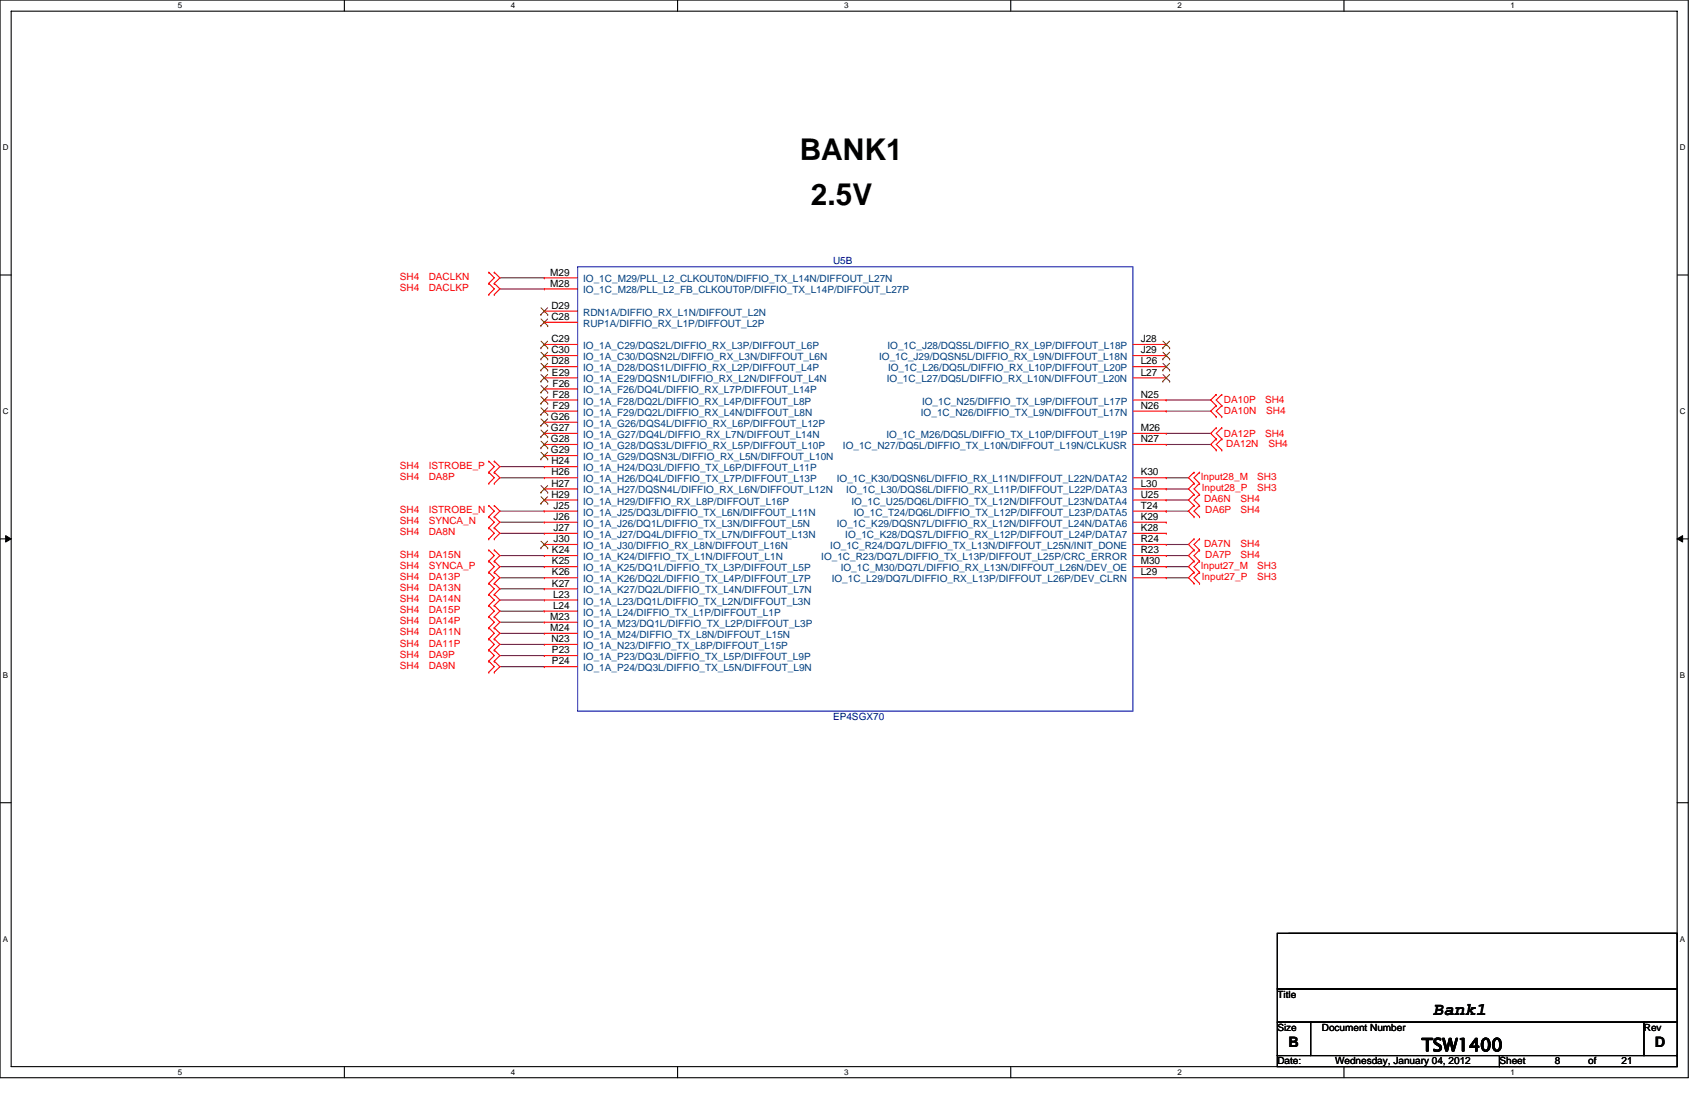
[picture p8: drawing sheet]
<svg xmlns="http://www.w3.org/2000/svg" width="432mm" height="279mm" viewBox="0 0 432 279" stroke-linecap="round" stroke-linejoin="round" font-family="sans-serif">
<defs><g id="words">
<g font-size="7.6">
<text x="203" y="40.7">BANK1</text>
<text x="205.8" y="52">2.5V</text>
</g>
<g font-size="4.5">
<text x="363.7" y="257.6">Bank1</text>
<text x="360.9" y="266.7">TSW1400</text>
</g>
<g font-size="3.7">
<text x="327.1" y="265.6">B</text>
<text x="420.1" y="265.6">D</text>
</g>
<g font-size="2.5" fill="#f00">
<text x="101.5" y="71.1">SH4</text>
<text x="108.8" y="71.1">DACLKN</text>
<text x="101.5" y="73.9">SH4</text>
<text x="108.8" y="73.9">DACLKP</text>
<text x="310.7" y="102.3">DA10P</text>
<text x="310.7" y="105.2">DA10N</text>
<text x="321.1" y="102.3">SH4</text>
<text x="321.4" y="105.2">SH4</text>
<text x="310.7" y="110.8">DA12P</text>
<text x="311.3" y="113.3">DA12N</text>
<text x="321.1" y="110.8">SH4</text>
<text x="322" y="113.3">SH4</text>
<text x="101.5" y="119">SH4</text>
<text x="108.8" y="119">ISTROBE_P</text>
<text x="101.5" y="121.8">SH4</text>
<text x="108.8" y="121.8">DA8P</text>
<text x="304.8" y="121.8">Input28_M</text>
<text x="305.1" y="124.6">Input28_P</text>
<text x="319.2" y="124.6">SH3</text>
<text x="319.2" y="121.8">SH3</text>
<text x="101.5" y="130.3">SH4</text>
<text x="108.8" y="130.3">ISTROBE_N</text>
<text x="305.6" y="127.4">DA6N</text>
<text x="305.9" y="130.3">DA6P</text>
<text x="314.9" y="127.4">SH4</text>
<text x="314.9" y="130.3">SH4</text>
<text x="101.5" y="135.9">SH4</text>
<text x="101.5" y="133.1">SH4</text>
<text x="108.8" y="135.9">DA8N</text>
<text x="108.8" y="133.1">SYNCA_N</text>
<text x="101.5" y="141.5">SH4</text>
<text x="108.8" y="141.5">DA15N</text>
<text x="305.6" y="138.7">DA7N</text>
<text x="305.9" y="141.5">DA7P</text>
<text x="314.9" y="138.7">SH4</text>
<text x="314.9" y="141.5">SH4</text>
<text x="101.5" y="147.2">SH4</text>
<text x="101.5" y="150">SH4</text>
<text x="101.5" y="144.4">SH4</text>
<text x="108.8" y="147.2">DA13P</text>
<text x="108.8" y="150">DA13N</text>
<text x="108.8" y="144.4">SYNCA_P</text>
<text x="304.8" y="144.4">Input27_M</text>
<text x="305.1" y="147.2">Input27_P</text>
<text x="319.2" y="147.2">SH3</text>
<text x="319.2" y="144.4">SH3</text>
<text x="101.5" y="152.8">SH4</text>
<text x="101.5" y="155.6">SH4</text>
<text x="108.8" y="152.8">DA14N</text>
<text x="108.8" y="155.6">DA15P</text>
<text x="101.5" y="158.5">SH4</text>
<text x="101.5" y="161.3">SH4</text>
<text x="108.8" y="158.5">DA14P</text>
<text x="108.8" y="161.3">DA11N</text>
<text x="101.5" y="164.1">SH4</text>
<text x="101.5" y="166.9">SH4</text>
<text x="108.8" y="164.1">DA11P</text>
<text x="108.8" y="166.9">DA9P</text>
<text x="101.5" y="169.7">SH4</text>
<text x="108.8" y="169.7">DA9N</text>
</g>
<g font-size="2.5">
<text x="139.7" y="69.9">M29</text>
<text x="139.7" y="72.7">M28</text>
<text x="140" y="78.4">D29</text>
<text x="140" y="81.2">C28</text>
<text x="140" y="86.8">C29</text>
<text x="140" y="89.6">C30</text>
<text x="289.6" y="89.6">J29</text>
<text x="289.6" y="86.8">J28</text>
<text x="140" y="92.5">D28</text>
<text x="140.1" y="95.3">E29</text>
<text x="289.6" y="95.3">L27</text>
<text x="289.6" y="92.5">L26</text>
<text x="140.3" y="98.1">F26</text>
<text x="140.3" y="100.9">F28</text>
<text x="289.6" y="100.9">N25</text>
<text x="139.8" y="106.6">G26</text>
<text x="140.3" y="103.7">F29</text>
<text x="289.6" y="103.7">N26</text>
<text x="139.8" y="109.4">G27</text>
<text x="139.8" y="112.2">G28</text>
<text x="289.6" y="109.4">M26</text>
<text x="289.6" y="112.2">N27</text>
<text x="139.8" y="115">G29</text>
<text x="140" y="117.8">H24</text>
<text x="140" y="120.7">H26</text>
<text x="140" y="123.5">H27</text>
<text x="289.6" y="123.5">L30</text>
<text x="289.6" y="120.7">K30</text>
<text x="140" y="126.3">H29</text>
<text x="140.5" y="129.1">J25</text>
<text x="140.5" y="131.9">J26</text>
<text x="289.6" y="126.3">U25</text>
<text x="289.6" y="129.1">T24</text>
<text x="289.6" y="131.9">K29</text>
<text x="140.5" y="134.7">J27</text>
<text x="140.5" y="137.6">J30</text>
<text x="289.6" y="137.6">R24</text>
<text x="289.6" y="134.7">K28</text>
<text x="140.1" y="140.4">K24</text>
<text x="140.1" y="143.2">K25</text>
<text x="289.6" y="143.2">M30</text>
<text x="289.6" y="140.4">R23</text>
<text x="140.1" y="146">K26</text>
<text x="140.1" y="148.8">K27</text>
<text x="289.6" y="146">L29</text>
<text x="140.4" y="151.7">L23</text>
<text x="140.4" y="154.5">L24</text>
<text x="139.7" y="157.3">M23</text>
<text x="139.7" y="160.1">M24</text>
<text x="140" y="162.9">N23</text>
<text x="140.1" y="165.8">P23</text>
<text x="140.1" y="168.6">P24</text>
<text x="324.3" y="253.2">Title</text>
<text x="324.3" y="261.6">Size</text>
<text x="335.5" y="261.6">Document Number</text>
<text x="417.3" y="261.6">Rev</text>
<text x="324.3" y="270.1">Date:</text>
<text x="338.9" y="270.1">Wednesday, January 04, 2012</text>
<text x="380.6" y="270.1">Sheet</text>
<text x="394.7" y="270.1">8</text>
<text x="403.2" y="270.1">of</text>
<text x="411.6" y="270.1">21</text>
</g>
<g font-size="2.5" fill="#004080">
<text x="148" y="71.6">IO_1C_M29/PLL_L2_CLKOUT0N/DIFFIO_TX_L14N/DIFFOUT_L27N</text>
<text x="148" y="74.5">IO_1C_M28/PLL_L2_FB_CLKOUT0P/DIFFIO_TX_L14P/DIFFOUT_L27P</text>
<text x="148" y="80.1">RDN1A/DIFFIO_RX_L1N/DIFFOUT_L2N</text>
<text x="148" y="82.9">RUP1A/DIFFIO_RX_L1P/DIFFOUT_L2P</text>
<text x="148" y="88.6">IO_1A_C29/DQS2L/DIFFIO_RX_L3P/DIFFOUT_L6P</text>
<text x="225.3" y="88.6">IO_1C_J28/DQS5L/DIFFIO_RX_L9P/DIFFOUT_L18P</text>
<text x="148" y="91.4">IO_1A_C30/DQSN2L/DIFFIO_RX_L3N/DIFFOUT_L6N</text>
<text x="148" y="94.2">IO_1A_D28/DQS1L/DIFFIO_RX_L2P/DIFFOUT_L4P</text>
<text x="223.2" y="91.4">IO_1C_J29/DQSN5L/DIFFIO_RX_L9N/DIFFOUT_L18N</text>
<text x="225.4" y="94.2">IO_1C_L26/DQ5L/DIFFIO_RX_L10P/DIFFOUT_L20P</text>
<text x="148" y="97">IO_1A_E29/DQSN1L/DIFFIO_RX_L2N/DIFFOUT_L4N</text>
<text x="148" y="99.8">IO_1A_F26/DQ4L/DIFFIO_RX_L7P/DIFFOUT_L14P</text>
<text x="225.1" y="97">IO_1C_L27/DQ5L/DIFFIO_RX_L10N/DIFFOUT_L20N</text>
<text x="148" y="102.7">IO_1A_F28/DQ2L/DIFFIO_RX_L4P/DIFFOUT_L8P</text>
<text x="148" y="105.5">IO_1A_F29/DQ2L/DIFFIO_RX_L4N/DIFFOUT_L8N</text>
<text x="233.8" y="105.5">IO_1C_N26/DIFFIO_TX_L9N/DIFFOUT_L17N</text>
<text x="234.1" y="102.7">IO_1C_N25/DIFFIO_TX_L9P/DIFFOUT_L17P</text>
<text x="148" y="108.3">IO_1A_G26/DQS4L/DIFFIO_RX_L6P/DIFFOUT_L12P</text>
<text x="148" y="111.1">IO_1A_G27/DQ4L/DIFFIO_RX_L7N/DIFFOUT_L14N</text>
<text x="148" y="113.9">IO_1A_G28/DQS3L/DIFFIO_RX_L5P/DIFFOUT_L10P</text>
<text x="214" y="113.9">IO_1C_N27/DQ5L/DIFFIO_TX_L10N/DIFFOUT_L19N/CLKUSR</text>
<text x="225" y="111.1">IO_1C_M26/DQ5L/DIFFIO_TX_L10P/DIFFOUT_L19P</text>
<text x="148" y="116.8">IO_1A_G29/DQSN3L/DIFFIO_RX_L5N/DIFFOUT_L10N</text>
<text x="148" y="119.6">IO_1A_H24/DQ3L/DIFFIO_TX_L6P/DIFFOUT_L11P</text>
<text x="148" y="122.4">IO_1A_H26/DQ4L/DIFFIO_TX_L7P/DIFFOUT_L13P</text>
<text x="148" y="125.2">IO_1A_H27/DQSN4L/DIFFIO_RX_L6N/DIFFOUT_L12N</text>
<text x="212.4" y="122.4">IO_1C_K30/DQSN6L/DIFFIO_RX_L11N/DIFFOUT_L22N/DATA2</text>
<text x="214.8" y="125.2">IO_1C_L30/DQS6L/DIFFIO_RX_L11P/DIFFOUT_L22P/DATA3</text>
<text x="148" y="128">IO_1A_H29/DIFFIO_RX_L8P/DIFFOUT_L16P</text>
<text x="148" y="130.9">IO_1A_J25/DQ3L/DIFFIO_TX_L6N/DIFFOUT_L11N</text>
<text x="216.1" y="128">IO_1C_U25/DQ6L/DIFFIO_TX_L12N/DIFFOUT_L23N/DATA4</text>
<text x="216.7" y="130.9">IO_1C_T24/DQ6L/DIFFIO_TX_L12P/DIFFOUT_L23P/DATA5</text>
<text x="148" y="133.7">IO_1A_J26/DQ1L/DIFFIO_TX_L3N/DIFFOUT_L5N</text>
<text x="148" y="136.5">IO_1A_J27/DQ4L/DIFFIO_TX_L7N/DIFFOUT_L13N</text>
<text x="212.4" y="133.7">IO_1C_K29/DQSN7L/DIFFIO_RX_L12N/DIFFOUT_L24N/DATA6</text>
<text x="214.6" y="136.5">IO_1C_K28/DQS7L/DIFFIO_RX_L12P/DIFFOUT_L24P/DATA7</text>
<text x="148" y="139.3">IO_1A_J30/DIFFIO_RX_L8N/DIFFOUT_L16N</text>
<text x="148" y="142.1">IO_1A_K24/DIFFIO_TX_L1N/DIFFOUT_L1N</text>
<text x="208.5" y="142.1">IO_1C_R23/DQ7L/DIFFIO_TX_L13P/DIFFOUT_L25P/CRC_ERROR</text>
<text x="210.8" y="139.3">IO_1C_R24/DQ7L/DIFFIO_TX_L13N/DIFFOUT_L25N/INIT_DONE</text>
<text x="148" y="144.9">IO_1A_K25/DQ1L/DIFFIO_TX_L3P/DIFFOUT_L5P</text>
<text x="148" y="147.8">IO_1A_K26/DQ2L/DIFFIO_TX_L4P/DIFFOUT_L7P</text>
<text x="211.1" y="147.8">IO_1C_L29/DQ7L/DIFFIO_RX_L13P/DIFFOUT_L26P/DEV_CLRN</text>
<text x="213.4" y="144.9">IO_1C_M30/DQ7L/DIFFIO_RX_L13N/DIFFOUT_L26N/DEV_OE</text>
<text x="148" y="150.6">IO_1A_K27/DQ2L/DIFFIO_TX_L4N/DIFFOUT_L7N</text>
<text x="148" y="153.4">IO_1A_L23/DQ1L/DIFFIO_TX_L2N/DIFFOUT_L3N</text>
<text x="148" y="156.2">IO_1A_L24/DIFFIO_TX_L1P/DIFFOUT_L1P</text>
<text x="148" y="159">IO_1A_M23/DQ1L/DIFFIO_TX_L2P/DIFFOUT_L3P</text>
<text x="148" y="161.9">IO_1A_M24/DIFFIO_TX_L8N/DIFFOUT_L15N</text>
<text x="148" y="164.7">IO_1A_N23/DIFFIO_TX_L8P/DIFFOUT_L15P</text>
<text x="148" y="167.5">IO_1A_P23/DQ3L/DIFFIO_TX_L5P/DIFFOUT_L9P</text>
<text x="148" y="170.3">IO_1A_P24/DQ3L/DIFFIO_TX_L5N/DIFFOUT_L9N</text>
</g>
<g font-size="2.5" fill="#000080">
<text x="211.5" y="67.1">U5B</text>
<text x="211.5" y="182.7">EP4SGX70</text>
</g>
<g font-size="2">
<text x="45.1" y="2.1">5</text>
<text x="129.7" y="2.1">4</text>
<text x="214.3" y="2.1">3</text>
<text x="298.9" y="2.1">2</text>
<text x="383.5" y="2.1">1</text>
<text x=".7" y="38.1">D</text>
<text x="426.5" y="38.1">D</text>
<text x=".7" y="105.1">C</text>
<text x="426.5" y="105.1">C</text>
<text x=".7" y="172">B</text>
<text x="426.5" y="172">B</text>
<text x=".7" y="239">A</text>
<text x="426.5" y="239">A</text>
<text x="45.1" y="272.8">5</text>
<text x="129.7" y="272.8">4</text>
<text x="214.3" y="272.8">3</text>
<text x="298.9" y="272.8">2</text>
<text x="383.5" y="272.8">1</text>
</g>
</g></defs>
<path d="M0 0h428.6v273.5h-428.6zM2.8 2.8h422.9v267.9h-422.9z" fill="none" stroke="#000" stroke-width=".28"/>
<g fill="#fff">
<path d="M45.1 .3h1.1v2.3h-1.1z"/>
<path d="M45.1 271h1.1v2.2h-1.1z"/>
</g>
<path d="M87.4 0v2.8M87.4 270.7v2.8" fill="none" stroke="#000" stroke-width=".28"/>
<g fill="#fff">
<path d="M129.7 .3h1.1v2.3h-1.1z"/>
<path d="M129.7 271h1.1v2.2h-1.1z"/>
</g>
<path d="M172 0v2.8M172 270.7v2.8" fill="none" stroke="#000" stroke-width=".28"/>
<g fill="#fff">
<path d="M214.3 .3h1.1v2.3h-1.1z"/>
<path d="M214.3 271h1.1v2.2h-1.1z"/>
</g>
<path d="M256.6 0v2.8M256.6 270.7v2.8" fill="none" stroke="#000" stroke-width=".28"/>
<g fill="#fff">
<path d="M298.9 .3h1.1v2.3h-1.1z"/>
<path d="M298.9 271h1.1v2.2h-1.1z"/>
</g>
<path d="M341.2 0v2.8M341.2 270.7v2.8" fill="none" stroke="#000" stroke-width=".28"/>
<g fill="#fff">
<path d="M383.5 .3h1.1v2.3h-1.1z"/>
<path d="M383.5 271h1.1v2.2h-1.1z"/>
<path d="M.7 36.3h1.5v2.3h-1.5z"/>
<path d="M426.5 36.3h1.4v2.3h-1.4z"/>
<path d="M.7 103.3h1.5v2.2h-1.5z"/>
<path d="M426.5 103.3h1.4v2.2h-1.4z"/>
</g>
<path d="M0 69.8h2.8M425.7 69.8h2.9" fill="none" stroke="#000" stroke-width=".28"/>
<g fill="#fff">
<path d="M.7 170.2h1.4v2.3h-1.4z"/>
<path d="M426.5 170.2h1.3v2.3h-1.3z"/>
</g>
<path d="M0 136.8h2.8M425.7 136.8h2.9" fill="none" stroke="#000" stroke-width=".28"/>
<path d="M1.4 135.9l1.4 .9-1.4 .8zM425.7 136.8l1.4-.9v1.7z" fill="#000" stroke="#000" stroke-width=".25"/>
<g fill="#fff">
<path d="M.7 237.2h1.4v2.2h-1.4z"/>
<path d="M426.4 237.2h1.4v2.2h-1.4z"/>
</g>
<path d="M0 203.7h2.8M425.7 203.7h2.9M324.3 236.9h101.4v14.1h-101.4zM327.1 236.9h98.6zM425.7 236.9h.1M324.3 251h101.4v8.4h-101.4zM324.3 259.4h8.4v8.5h-8.4zM332.7 259.4h84.6v8.5h-84.6zM417.3 259.4h8.4v8.5h-8.4zM324.3 267.9h56.3v2.8h-56.3zM380.6 267.9h45.1v2.8h-45.1z" fill="none" stroke="#000" stroke-width=".28"/>
<g fill="none" stroke="#800040" stroke-width=".28">
<path d="M126.9 73.3h11.3M126.9 70.5h11.3M126.9 118.4h11.3M296.1 110h11.2M296.1 101.5h11.2M296.1 104.3h11.2M296.1 112.8h11.2M126.9 121.2h11.3M126.9 129.7h11.3M126.9 135.3h11.3M126.9 132.5h11.3M296.1 138.2h5.6"/>
<path d="M296.1 121.2h5.6M296.1 124.1h5.6M296.1 126.9h5.6M296.1 129.7h.1M296.1 129.7h5.6M126.9 141h11.3M126.9 146.6h11.3M126.9 149.4h11.3M126.9 152.3h11.3M126.9 155.1h11.3M126.9 157.9h11.3M126.9 143.8h11.3"/>
<path d="M296.1 141h5.6M296.1 143.8h5.6M296.1 146.6h5.6M126.9 160.7h11.3M126.9 163.5h11.3M126.9 166.4h11.3M126.9 169.2h11.3"/>
</g>
<g fill="none" stroke="#f00" stroke-width=".28">
<path d="M124.1 69.1h.1M124.1 71.9h.1M124.1 74.7h.1M124.1 69.1l1.4 1.4-1.4 1.4M124.1 71.9l1.4 1.4-1.4 1.4M125.5 71.9h.1M125.5 69.1h.1M125.5 74.7h.1M125.5 69.1l1.4 1.4-1.4 1.4M125.5 71.9l1.4 1.4-1.4 1.4M138.2 70.5h.1M138.2 73.3h.1"/>
<path d="M138.2 79h.1M138.2 70.5h8.4M138.2 73.3h8.4M138.2 79h8.4M138.2 81.8h.1M138.2 87.4h.1M138.2 90.2h.1M138.2 93h.1M138.2 95.9h.1M138.2 98.7h.1M138.2 81.8h8.4M138.2 87.4h8.4"/>
<path d="M138.2 90.2h8.4M138.2 93h8.4M138.2 95.9h8.4M138.2 98.7h8.4M287.6 87.4h8.5M287.6 90.2h8.5M287.6 93h8.5M287.6 95.9h8.5M296.1 87.4h.1M296.1 90.2h.1M296.1 93h.1M296.1 95.9h.1"/>
<path d="M124.1 117h.1M124.1 119.8h.1M124.1 117l1.4 1.4-1.4 1.4M124.1 119.8l1.4 1.4-1.4 1.5M125.5 119.8h.1M125.5 117h.1M125.5 117l1.4 1.4-1.4 1.4M125.5 119.8l1.4 1.4-1.4 1.5M138.2 101.5h.1M138.2 104.3h.1M138.2 107.1h.1M138.2 110h.1"/>
<path d="M138.2 112.8h.1M138.2 115.6h.1M138.2 118.4h.1M138.2 101.5h8.4M138.2 104.3h8.4M138.2 107.1h8.4M138.2 110h8.4M138.2 112.8h8.4M138.2 115.6h8.4M138.2 118.4h8.4M287.6 101.5h8.5M287.6 104.3h8.5"/>
<path d="M287.6 110h8.5M287.6 112.8h8.5M296.1 110h.1M296.1 101.5h.1M296.1 104.3h.1M296.1 112.8h.1M303.1 119.8h.1M303.1 119.8l-1.4 1.4 1.4 1.5M304.5 119.8h.1M304.5 119.8l-1.4 1.4 1.4 1.5M308.7 108.6h.1M308.7 111.4h.1"/>
<path d="M308.7 100.1h.1M308.7 102.9h.1M308.7 105.7h.1M308.7 114.2h.1M308.7 108.6l-1.4 1.4 1.4 1.4M308.7 100.1l-1.4 1.4 1.4 1.4M308.7 102.9l-1.4 1.4 1.4 1.4M308.7 111.4l-1.4 1.4 1.4 1.4M310.2 111.4h.1M310.2 108.6h.1M310.2 102.9h.1M310.2 100.1h.1"/>
<path d="M310.2 105.7h.1M310.2 114.2h.1M310.2 108.6l-1.5 1.4 1.5 1.4M310.2 100.1l-1.5 1.4 1.5 1.4M310.2 102.9l-1.5 1.4 1.5 1.4M310.2 111.4l-1.5 1.4 1.5 1.4M124.1 122.7h.1M124.1 128.3h.1M124.1 131.1h.1M124.1 133.9h.1M124.1 136.8h.1M124.1 139.6h.1"/>
<path d="M124.1 128.3l1.4 1.4-1.4 1.4M124.1 133.9l1.4 1.4-1.4 1.5M124.1 139.6l1.4 1.4-1.4 1.4M124.1 131.1l1.4 1.4-1.4 1.4M125.5 122.7h.1M125.5 131.1h.1M125.5 128.3h.1M125.5 136.8h.1M125.5 133.9h.1M125.5 139.6h.1M125.5 128.3l1.4 1.4-1.4 1.4M125.5 133.9l1.4 1.4-1.4 1.5"/>
<path d="M125.5 139.6l1.4 1.4-1.4 1.4M125.5 131.1l1.4 1.4-1.4 1.4M138.2 121.2h.1M138.2 124.1h.1M138.2 126.9h.1M138.2 129.7h.1M138.2 132.5h.1M138.2 135.3h.1M138.2 138.2h.1M138.2 121.2h8.4M138.2 124.1h8.4M138.2 126.9h8.4"/>
<path d="M138.2 129.7h8.4M138.2 132.5h8.4M138.2 135.3h8.4M138.2 138.2h8.4M287.6 121.2h8.5M287.6 124.1h8.5M287.6 126.9h8.5M287.6 129.7h8.5M287.6 132.5h8.5M287.6 135.3h8.5M287.6 138.2h8.5M296.1 124.1h.1"/>
<path d="M296.1 126.9h.1M296.1 129.7h.1M296.1 132.5h.1M296.1 135.3h.1M296.1 138.2h.1M296.1 121.2h.1M303.1 139.6h.1M303.1 136.8h.1M303.1 122.7h.1M303.1 125.5h.1M303.1 128.3h.1M303.1 131.1h.1"/>
<path d="M303.1 136.8l-1.4 1.4 1.4 1.4M303.1 139.6l-1.4 1.4 1.4 1.4M303.1 122.7l-1.4 1.4 1.4 1.4M303.1 125.5l-1.4 1.4 1.4 1.4M303.1 128.3l-1.4 1.4 1.4 1.4M304.5 136.8h.1M304.5 139.6h.1M304.5 122.7h.1M304.5 125.5h.1M304.5 128.3h.1M304.5 131.1h.1M304.5 136.8l-1.4 1.4 1.4 1.4"/>
<path d="M304.5 139.6l-1.4 1.4 1.4 1.4M304.5 122.7l-1.4 1.4 1.4 1.4M304.5 125.5l-1.4 1.4 1.4 1.4M304.5 128.3l-1.4 1.4 1.4 1.4M124.1 142.4h.1M124.1 145.2h.1M124.1 148h.1M124.1 150.9h.1M124.1 153.7h.1M124.1 156.5h.1M124.1 159.3h.1M124.1 145.2l1.4 1.4-1.4 1.4"/>
<path d="M124.1 148l1.4 1.4-1.4 1.5M124.1 150.9l1.4 1.4-1.4 1.4M124.1 153.7l1.4 1.4-1.4 1.4M124.1 156.5l1.4 1.4-1.4 1.4M124.1 159.3l1.4 1.4-1.4 1.4M124.1 142.4l1.4 1.4-1.4 1.4M125.5 142.4h.1M125.5 148h.1M125.5 145.2h.1M125.5 150.9h.1M125.5 153.7h.1M125.5 156.5h.1"/>
<path d="M125.5 159.3h.1M125.5 145.2l1.4 1.4-1.4 1.4M125.5 148l1.4 1.4-1.4 1.5M125.5 150.9l1.4 1.4-1.4 1.4M125.5 153.7l1.4 1.4-1.4 1.4M125.5 156.5l1.4 1.4-1.4 1.4M125.5 159.3l1.4 1.4-1.4 1.4M125.5 142.4l1.4 1.4-1.4 1.4M138.2 141h.1M138.2 143.8h.1M138.2 146.6h.1M138.2 149.4h.1"/>
<path d="M138.2 152.3h.1M138.2 155.1h.1M138.2 157.9h.1M138.2 141h8.4M138.2 143.8h8.4M138.2 146.6h8.4M138.2 149.4h8.4M138.2 152.3h8.4M138.2 155.1h8.4M138.2 157.9h8.4M287.6 141h8.5M287.6 143.8h8.5"/>
<path d="M287.6 146.6h8.5M296.1 141h.1M296.1 143.8h.1M296.1 146.6h.1M303.1 142.4h.1M303.1 145.2h.1M303.1 148h.1M303.1 142.4l-1.4 1.4 1.4 1.4M303.1 145.2l-1.4 1.4 1.4 1.4M304.5 142.4h.1M304.5 145.2h.1M304.5 148h.1"/>
<path d="M304.5 142.4l-1.4 1.4 1.4 1.4M304.5 145.2l-1.4 1.4 1.4 1.4M124.1 162.1h.1M124.1 165h.1M124.1 167.8h.1M124.1 170.6h.1M124.1 162.1l1.4 1.4-1.4 1.5M124.1 165l1.4 1.4-1.4 1.4M124.1 167.8l1.4 1.4-1.4 1.4M125.5 162.1h.1M125.5 165h.1M125.5 167.8h.1"/>
<path d="M125.5 170.6h.1M125.5 162.1l1.4 1.4-1.4 1.5M125.5 165l1.4 1.4-1.4 1.4M125.5 167.8l1.4 1.4-1.4 1.4M138.2 160.7h.1M138.2 163.5h.1M138.2 166.4h.1M138.2 169.2h.1M138.2 160.7h8.4M138.2 163.5h8.4M138.2 166.4h8.4M138.2 169.2h8.4"/>
</g>
<path d="M146.6 67.7h141v112.8h-141z" fill="none" stroke="#00f" stroke-width=".28"/>
<g fill="none" stroke="#804000" stroke-width=".25">
<path d="M137.3 79.8h.1M137.3 78.1l1.7 1.7M139 78.1l-1.7 1.7M139 79.8h.1M137.3 82.7h.1M137.3 88.3h.1M137.3 91.1h.1M137.3 93.9h.1M137.3 96.8h.1M137.3 99.6h.1M137.3 80.9l1.7 1.8M137.3 86.6l1.7 1.7"/>
<path d="M137.3 89.4l1.7 1.7M137.3 92.2l1.7 1.7M137.3 95l1.7 1.8M137.3 97.9l1.7 1.7M139 80.9l-1.7 1.8M139 86.6l-1.7 1.7M139 89.4l-1.7 1.7M139 92.2l-1.7 1.7M139 95l-1.7 1.8M139 97.9l-1.7 1.7M139 82.7h.1M139 88.3h.1"/>
<path d="M139 91.1h.1M139 93.9h.1M139 96.8h.1M139 99.6h.1M295.2 88.3h.1M295.2 91.1h.1M295.2 93.9h.1M295.2 96.8h.1M295.2 86.6l1.7 1.7M295.2 89.4l1.7 1.7M295.2 92.2l1.7 1.7M295.2 95l1.7 1.8"/>
<path d="M296.9 86.6l-1.7 1.7M296.9 89.4l-1.7 1.7M296.9 92.2l-1.7 1.7M296.9 95l-1.7 1.8M296.9 88.3h.1M296.9 91.1h.1M296.9 93.9h.1M296.9 96.8h.1M137.3 102.4h.1M137.3 105.2h.1M137.3 108h.1M137.3 110.8h.1"/>
<path d="M137.3 113.7h.1M137.3 116.5h.1M137.3 100.7l1.7 1.7M137.3 103.5l1.7 1.7M137.3 106.3l1.7 1.7M137.3 109.1l1.7 1.7M137.3 112l1.7 1.7M137.3 114.8l1.7 1.7M139 100.7l-1.7 1.7M139 103.5l-1.7 1.7M139 106.3l-1.7 1.7M139 109.1l-1.7 1.7"/>
<path d="M139 112l-1.7 1.7M139 114.8l-1.7 1.7M139 102.4h.1M139 105.2h.1M139 108h.1M139 110.8h.1M139 113.7h.1M139 116.5h.1M137.3 124.9h.1M137.3 127.8h.1M137.3 139h.1M137.3 123.2l1.7 1.7"/>
<path d="M137.3 126l1.7 1.8M137.3 137.3l1.7 1.7M139 123.2l-1.7 1.7M139 126l-1.7 1.8M139 137.3l-1.7 1.7M139 124.9h.1M139 127.8h.1M139 139h.1"/>
</g>
<use href="#words"/>
</svg>
